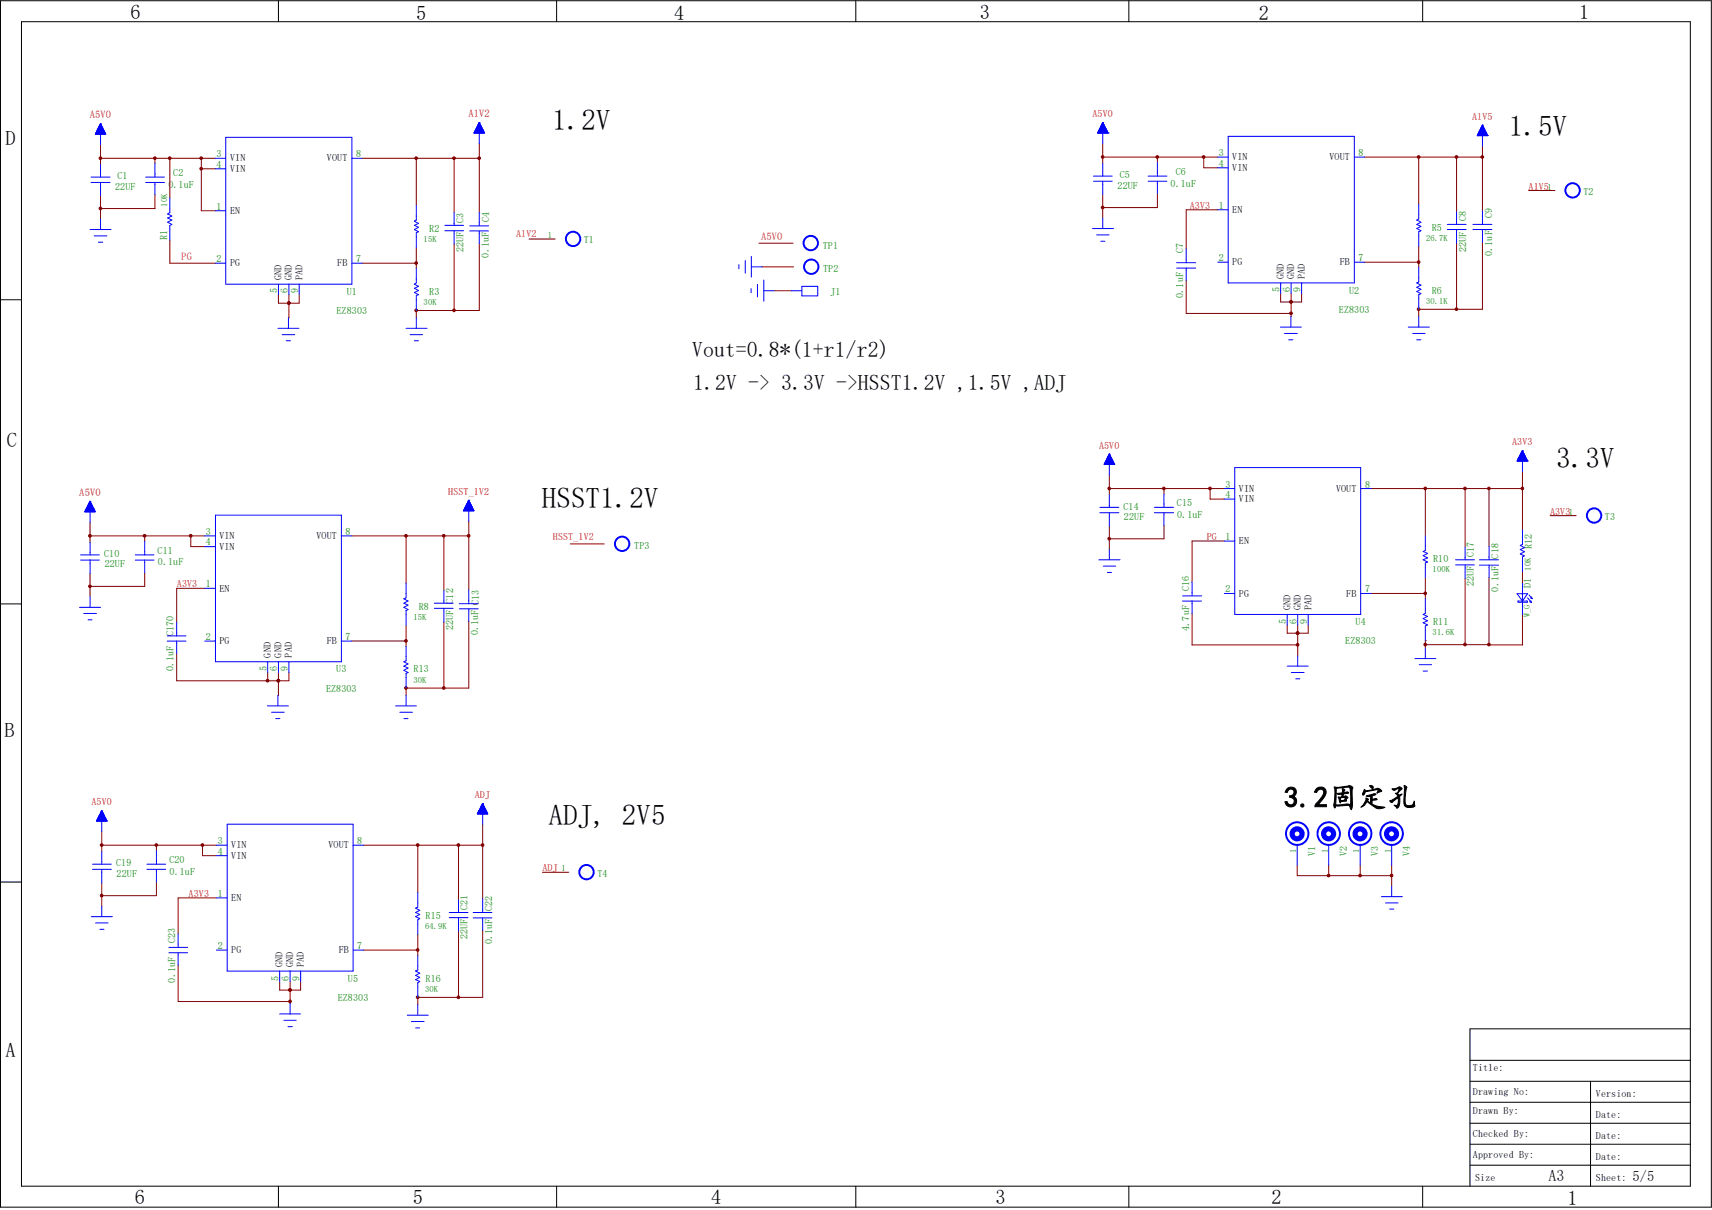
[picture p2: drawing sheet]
<svg xmlns="http://www.w3.org/2000/svg" width="297mm" height="210mm" viewBox="0 0 297 210" stroke-linecap="round" stroke-linejoin="round" font-family="sans-serif">
<defs><g id="words">
<g font-size="5">
<text x="95.8" y="22.6">1.2V</text>
<text x="261.7" y="23.6">1.5V</text>
<text x="270" y="81.3">3.3V</text>
<text x="94" y="88.2">HSST1.2V</text>
<text x="95.2" y="143.2">ADJ, 2V5</text>
<text x="222.7" y="140.1">3.2固定孔</text>
</g>
<g font-size="3.8">
<text x="120.1" y="61.9">Vout=0.8*(1+r1/r2)</text>
<text x="120.3" y="67.7">1.2V -&gt; 3.3V -&gt;HSST1.2V ,1.5V ,ADJ</text>
</g>
<g font-size="3.5">
<text x="22.6" y="3.2">6</text>
<text x="72.2" y="3.4">5</text>
<text x="117" y="3.4">4</text>
<text x="170" y="3.2">3</text>
<text x="218.4" y="3.4">2</text>
<text x="273.9" y="3.2">1</text>
<text x="1" y="25.2">D</text>
<text x="1.2" y="77.5">C</text>
<text x=".8" y="127.9">B</text>
<text x="1" y="183.5">A</text>
<text x="23.4" y="209">6</text>
<text x="71.6" y="209">5</text>
<text x="123.4" y="209">4</text>
<text x="172.7" y="209">3</text>
<text x="220.6" y="209">2</text>
<text x="271.9" y="209.2">1</text>
</g>
<text font-size="2.8" x="268.6" y="205">A3</text>
<text font-size="2.5" x="283.2" y="205">5/5</text>
<g font-size="1.8" fill="#f00">
<text x="15.6" y="20.5">A5V0</text>
<text x="81.3" y="20.4">A1V2</text>
<text x="132" y="41.6">A5V0</text>
<text x="31.5" y="45.1">PG</text>
<text x="13.8" y="86.1">A5V0</text>
</g>
<g font-size="1.7" fill="#f00">
<text x="189.5" y="20.4">A5V0</text>
<text x="255.4" y="20.8">A1V5</text>
<text x="265.2" y="32.9">A1V5</text>
<text x="89.5" y="41.2">A1V2</text>
<text x="206.4" y="36.2">A3V3</text>
<text x="190.7" y="77.9">A5V0</text>
<text x="262.3" y="77.3">A3V3</text>
<text x="77.8" y="85.9">HSST_1V2</text>
<text x="268.9" y="89.3">A3V3</text>
<text x="95.9" y="93.7">HSST_1V2</text>
<text x="209.3" y="93.7">PG</text>
<text x="30.7" y="101.9">A3V3</text>
<text x="15.9" y="139.8">A5V0</text>
<text x="82.4" y="138.6">ADJ</text>
<text x="32.7" y="155.6">A3V3</text>
<text x="94.1" y="151.2">ADJ</text>
</g>
<g font-size="1.7" fill="#008000">
<text x="37.5" y="27.3">3</text>
<text x="37.5" y="29.1">4</text>
<text x="61.8" y="27.3">8</text>
<text x="211.5" y="27.1">3</text>
<text x="211.5" y="28.9">4</text>
<text x="235.7" y="27.1">8</text>
<text x="20" y="32.9">22UF</text>
<text x="20.4" y="31.1">C1</text>
<text x="29.2" y="32.6">0.1uF</text>
<text x="30.1" y="30.6">C2</text>
<text x="193.9" y="32.7">22UF</text>
<text x="194.3" y="30.9">C5</text>
<text x="203.1" y="32.4">0.1uF</text>
<text x="204" y="30.4">C6</text>
<text x="274.7" y="33.8">T2</text>
<text x="29" y="41.7" transform="rotate(-90 29 41.7)">R1</text>
<text x="37.5" y="36.4">1</text>
<text x="74.5" y="40.2">R2</text>
<text x="80.4" y="38.8" transform="rotate(-90 80.4 38.8)">C3</text>
<text x="84.9" y="38.6" transform="rotate(-90 84.9 38.6)">C4</text>
<text x="211.5" y="36.2">1</text>
<text x="248.4" y="40">R5</text>
<text x="254.4" y="38.3" transform="rotate(-90 254.4 38.3)">C8</text>
<text x="258.9" y="37.8" transform="rotate(-90 258.9 37.8)">C9</text>
<text x="37.5" y="45.5">2</text>
<text x="61.8" y="45.5">7</text>
<text x="80.4" y="43.8" transform="rotate(-90 80.4 43.8)">22UF</text>
<text x="84.8" y="44.7" transform="rotate(-90 84.8 44.7)">0.1uF</text>
<text x="101.3" y="42.2">T1</text>
<text x="142.7" y="43.1">TP1</text>
<text x="142.8" y="47.2">TP2</text>
<text x="205.3" y="43.9" transform="rotate(-90 205.3 43.9)">C7</text>
<text x="211.5" y="45.3">2</text>
<text x="235.7" y="45.3">7</text>
<text x="254.4" y="43.8" transform="rotate(-90 254.4 43.8)">22UF</text>
<text x="258.9" y="44.4" transform="rotate(-90 258.9 44.4)">0.1uF</text>
<text x="48.1" y="50.9" transform="rotate(-90 48.1 50.9)">5</text>
<text x="49.9" y="50.9" transform="rotate(-90 49.9 50.9)">6</text>
<text x="51.7" y="50.9" transform="rotate(-90 51.7 50.9)">9</text>
<text x="60.2" y="51.1">U1</text>
<text x="74.5" y="51.1">R3</text>
<text x="144.1" y="51.3">J1</text>
<text x="205.3" y="51.7" transform="rotate(-90 205.3 51.7)">0.1uF</text>
<text x="222" y="50.8" transform="rotate(-90 222 50.8)">5</text>
<text x="223.8" y="50.8" transform="rotate(-90 223.8 50.8)">6</text>
<text x="225.6" y="50.8" transform="rotate(-90 225.6 50.8)">9</text>
<text x="234.1" y="51">U2</text>
<text x="248.4" y="51">R6</text>
<text x="58.4" y="54.4">EZ8303</text>
<text x="232.3" y="54.3">EZ8303</text>
<text x="194.9" y="88.4">C14</text>
<text x="204.2" y="87.9">C15</text>
<text x="204.2" y="89.9">0.1uF</text>
<text x="212.6" y="84.6">3</text>
<text x="212.6" y="86.4">4</text>
<text x="236.8" y="84.6">8</text>
<text x="35.7" y="92.8">3</text>
<text x="35.7" y="94.7">4</text>
<text x="59.9" y="92.8">8</text>
<text x="110" y="95.3">TP3</text>
<text x="195" y="90.3">22UF</text>
<text x="212.6" y="93.7">1</text>
<text x="265.7" y="95.3" transform="rotate(-90 265.7 95.3)">R12</text>
<text x="278.4" y="90.2">T3</text>
<text x="18.1" y="96.6">C10</text>
<text x="18.2" y="98.5">22UF</text>
<text x="27.3" y="96.1">C11</text>
<text x="27.4" y="98.1">0.1uF</text>
<text x="35.7" y="101.9">1</text>
<text x="248.6" y="97.5">R10</text>
<text x="255.7" y="101.8" transform="rotate(-90 255.7 101.8)">22UF</text>
<text x="255.7" y="96.7" transform="rotate(-90 255.7 96.7)">C17</text>
<text x="260" y="96.9" transform="rotate(-90 260 96.9)">C18</text>
<text x="72.6" y="105.8">R8</text>
<text x="206.3" y="102.6" transform="rotate(-90 206.3 102.6)">C16</text>
<text x="212.6" y="102.8">2</text>
<text x="236.8" y="102.8">7</text>
<text x="260" y="102.7" transform="rotate(-90 260 102.7)">0.1uF</text>
<text x="265.6" y="102.1" transform="rotate(-90 265.6 102.1)">D1</text>
<text x="30.1" y="110.4" transform="rotate(-90 30.1 110.4)">C170</text>
<text x="35.7" y="111">2</text>
<text x="59.9" y="111">7</text>
<text x="78.6" y="109.3" transform="rotate(-90 78.6 109.3)">22UF C12</text>
<text x="83" y="110.2" transform="rotate(-90 83 110.2)">0.1uF C13</text>
<text x="206.3" y="109.5" transform="rotate(-90 206.3 109.5)">4.7uF</text>
<text x="223.1" y="108.2" transform="rotate(-90 223.1 108.2)">5</text>
<text x="225" y="108.2" transform="rotate(-90 225 108.2)">6</text>
<text x="226.8" y="108.2" transform="rotate(-90 226.8 108.2)">9</text>
<text x="233.4" y="111.8">EZ8303</text>
<text x="235.2" y="108.5">U4</text>
<text x="248.6" y="108.5">R11</text>
<text x="30.1" y="116.5" transform="rotate(-90 30.1 116.5)">0.1uF</text>
<text x="46.3" y="116.5" transform="rotate(-90 46.3 116.5)">5</text>
<text x="48.1" y="116.5" transform="rotate(-90 48.1 116.5)">6</text>
<text x="49.9" y="116.5" transform="rotate(-90 49.9 116.5)">9</text>
<text x="58.3" y="116.7">U3</text>
<text x="71.8" y="116.7">R13</text>
<text x="56.6" y="120">EZ8303</text>
<text x="29.4" y="149.8">C20</text>
<text x="37.8" y="146.5">3</text>
<text x="37.8" y="148.3">4</text>
<text x="62" y="146.5">8</text>
<text x="228.2" y="148.5" transform="rotate(-90 228.2 148.5)">V1</text>
<text x="233.6" y="148.5" transform="rotate(-90 233.6 148.5)">V2</text>
<text x="239.1" y="148.5" transform="rotate(-90 239.1 148.5)">V3</text>
<text x="244.6" y="148.5" transform="rotate(-90 244.6 148.5)">V4</text>
<text x="20.2" y="150.4">C19</text>
<text x="20.2" y="152.1">22UF</text>
<text x="29.4" y="151.8">0.1uF</text>
<text x="37.8" y="155.6">1</text>
<text x="103.6" y="152.1">T4</text>
<text x="73.8" y="159.4">R15</text>
<text x="81.1" y="157.9" transform="rotate(-90 81.1 157.9)">C21</text>
<text x="85.4" y="158.2" transform="rotate(-90 85.4 158.2)">C22</text>
<text x="30.4" y="163.6" transform="rotate(-90 30.4 163.6)">C23</text>
<text x="37.8" y="164.7">2</text>
<text x="62" y="164.7">7</text>
<text x="81.1" y="163" transform="rotate(-90 81.1 163)">22UF</text>
<text x="85.4" y="163.9" transform="rotate(-90 85.4 163.9)">0.1uF</text>
<text x="30.4" y="170.5" transform="rotate(-90 30.4 170.5)">0.1uF</text>
<text x="48.3" y="170.2" transform="rotate(-90 48.3 170.2)">5</text>
<text x="50.1" y="170.2" transform="rotate(-90 50.1 170.2)">6</text>
<text x="52" y="170.2" transform="rotate(-90 52 170.2)">9</text>
<text x="58.6" y="173.7">EZ8303</text>
<text x="60.4" y="170.3">U5</text>
<text x="73.8" y="170.3">R16</text>
</g>
<g font-size="1.7">
<text x="39.9" y="28">VIN</text>
<text x="39.9" y="29.8">VIN</text>
<text x="56.7" y="28">VOUT</text>
<text x="213.8" y="27.8">VIN</text>
<text x="213.8" y="29.6">VIN</text>
<text x="230.6" y="27.8">VOUT</text>
<text x="39.9" y="37.1">EN</text>
<text x="213.8" y="36.9">EN</text>
<text x="39.9" y="46.2">PG</text>
<text x="58.5" y="46.2">FB</text>
<text x="213.8" y="46">PG</text>
<text x="232.4" y="46">FB</text>
<text x="48.8" y="48.6" transform="rotate(-90 48.8 48.6)">GND</text>
<text x="50.6" y="48.6" transform="rotate(-90 50.6 48.6)">GND</text>
<text x="52.5" y="48.6" transform="rotate(-90 52.5 48.6)">PAD</text>
<text x="222.7" y="48.4" transform="rotate(-90 222.7 48.4)">GND</text>
<text x="224.5" y="48.4" transform="rotate(-90 224.5 48.4)">GND</text>
<text x="226.4" y="48.4" transform="rotate(-90 226.4 48.4)">PAD</text>
<text x="214.9" y="85.3">VIN</text>
<text x="214.9" y="87.1">VIN</text>
<text x="231.8" y="85.3">VOUT</text>
<text x="38.1" y="93.6">VIN</text>
<text x="38.1" y="95.4">VIN</text>
<text x="54.9" y="93.6">VOUT</text>
<text x="214.9" y="94.4">EN</text>
<text x="38.1" y="102.7">EN</text>
<text x="214.9" y="103.5">PG</text>
<text x="223.9" y="105.9" transform="rotate(-90 223.9 105.9)">GND</text>
<text x="225.7" y="105.9" transform="rotate(-90 225.7 105.9)">GND</text>
<text x="227.5" y="105.9" transform="rotate(-90 227.5 105.9)">PAD</text>
<text x="233.6" y="103.5">FB</text>
<text x="38.1" y="111.8">PG</text>
<text x="56.7" y="111.8">FB</text>
<text x="47" y="114.1" transform="rotate(-90 47 114.1)">GND</text>
<text x="48.8" y="114.1" transform="rotate(-90 48.8 114.1)">GND</text>
<text x="50.6" y="114.1" transform="rotate(-90 50.6 114.1)">PAD</text>
<text x="40.1" y="147.2">VIN</text>
<text x="40.1" y="149.1">VIN</text>
<text x="57" y="147.2">VOUT</text>
<text x="40.1" y="156.3">EN</text>
<text x="40.1" y="165.4">PG</text>
<text x="49" y="167.8" transform="rotate(-90 49 167.8)">GND</text>
<text x="50.8" y="167.8" transform="rotate(-90 50.8 167.8)">GND</text>
<text x="52.7" y="167.8" transform="rotate(-90 52.7 167.8)">PAD</text>
<text x="58.8" y="165.4">FB</text>
<text x="255.5" y="185.8">Title:</text>
<text x="255.5" y="190">Drawing No:</text>
<text x="276.9" y="190.4">Version:</text>
<text x="255.5" y="193.3">Drawn By:</text>
<text x="255.5" y="197.3">Checked By:</text>
<text x="276.9" y="194.1">Date:</text>
<text x="276.9" y="197.7">Date:</text>
<text x="255.5" y="201">Approved By:</text>
<text x="276.9" y="201.3">Date:</text>
<text x="255.9" y="205">Size</text>
<text x="276.9" y="205">Sheet:</text>
</g>
<g font-size="1.5" fill="#008000">
<text x="29" y="35.9" transform="rotate(-90 29 35.9)">10K</text>
<text x="268.5" y="32.9">1</text>
<text x="95" y="41.3">1</text>
<text x="247.4" y="41.8">26.7K</text>
<text x="73.5" y="42">15K</text>
<text x="73.5" y="53">30K</text>
<text x="247.4" y="52.8">30.1K</text>
<text x="272.2" y="89.3">1</text>
<text x="248.5" y="99.4">100K</text>
<text x="265.6" y="99.1" transform="rotate(-90 265.6 99.1)">10K</text>
<text x="71.7" y="107.6">15K</text>
<text x="265.4" y="107.1" transform="rotate(-90 265.4 107.1)">W_G</text>
<text x="248.5" y="110.3">31.6K</text>
<text x="71.7" y="118.5">30K</text>
<text x="224.9" y="148" transform="rotate(-90 224.9 148)">1</text>
<text x="230.3" y="148" transform="rotate(-90 230.3 148)">1</text>
<text x="235.8" y="148" transform="rotate(-90 235.8 148)">1</text>
<text x="241.3" y="148" transform="rotate(-90 241.3 148)">1</text>
<text x="97.4" y="151.2">1</text>
<text x="73.7" y="161.3">64.9K</text>
<text x="73.7" y="172.2">30K</text>
</g>
</g></defs>
<g fill="none" stroke="#800000" stroke-width=".17">
<path d="M17.4 27.5h20M17.4 25.1v3.4M17.4 34v4M26.9 27.5v.9M26.9 33.8v2.4h-9.5M29.5 27.5v6.9M34.9 29.3h2.5M34.9 27.5v9.1h2.5M62.8 27.5h20.3M72.2 27.5v8.1M78.8 27.5v9.4M83.1 27.5h.1"/>
<path d="M83.1 24.9v11.9M191.3 27.3h19.9M191.3 24.9v3.5M191.3 33.8v4M200.8 27.3v.9M200.8 33.7v2.3h-9.5M208.8 27.3v1.8h2.4M211.2 36.4h-5.4v6.8M236.7 27.3h20.5M246.1 27.3v8.2M252.7 27.3v9.4M257.2 27.3h.1"/>
<path d="M257.2 25.4v11.2M265.2 33.1h4.5M29.5 41.7v4h7.9M48.3 51.1v1.5h3.6v-1.5M50.1 52.6h.1M50.1 51.1l-.1 4.1M62.8 45.7h9.4M72.2 53.9h.1M72.2 43v3.6M72.2 53.9v1.3M78.8 42.4v11.5M83.1 42.3v11.6h-10.9"/>
<path d="M91.8 41.5h4.5M131.7 42.2h5.9M132.2 46.3h5.5M134.3 50.5h3M205.8 48.7v5.7h18.2M222.2 51v1.4h3.6v-1.4M223.9 54.9h.1M224 52.4h.1M224 51v3.9M236.7 45.5h9.4M246.1 53.7h.1M246.1 42.8v3.6"/>
<path d="M246.1 53.7v1.2M252.7 42.2v11.5M257.2 42v11.7h-11.1M15.6 93h19.9M15.6 90.7v3.4M15.6 99.6v4M25.1 93v.9M25.1 99.4v2.4h-9.5M33.1 93v1.9h2.4M61 93h20.3M70.4 93v8.2M77 93v9.5"/>
<path d="M81.3 90.5v11.9M98.9 94.4h5.9M192.4 84.8h20M192.4 82.4v3.5M192.4 91.4v4M201.9 84.8v.9M201.9 91.2v2.3h-9.5M209.9 84.8v1.8h2.5M212.4 93.9h-5.6v7.1M237.9 84.8h26.2M247.3 84.8v8.2M254.2 84.8h.1"/>
<path d="M254.2 84.8v10.2M258.3 84.8h.1M258.3 84.8v10M264.1 81.8v10.1M264.1 99.2v2M268.9 89.5h4.5M30.6 113.5v4.7h19.5v-1.5M35.5 102.1h-4.9v5.9M46.4 116.7v1.5M48.3 118.2h.1M48.3 116.7l-.1 4M61 111.3h9.4"/>
<path d="M70.4 119.4h.1M70.4 108.5v3.6M70.4 119.4v1.3M77 107.9v11.5M81.3 107.8v11.6h-10.9M206.8 106.5v5.4h18.3M223.3 108.5v1.4h3.6v-1.4M225.1 109.9h.1M225.1 108.5v5.3M237.9 103h9.4M247.3 111.2h.1M247.3 111.9h.1"/>
<path d="M247.3 100.2v3.7M247.3 111.2v1.3M247.3 111.9h11M254.2 111.9h.1M254.2 100.4v11.5M258.3 100.2v11.7h5.8v-5.2M17.7 146.7h19.8M17.7 144.3v3.5M17.7 153.2v4.1M27.1 146.7v.9M27.1 153.1v2.3h-9.4M35.1 146.7v1.8h2.4"/>
<path d="M37.5 155.8h-6.6v6.3M63.1 146.7h20.6M72.5 146.7v8.2M79.5 146.7v9.5M83.7 143.1v12.9M94.1 151.4h4.6M225 150.2v1.8h16.4M230.5 150.2v1.8M236 150.2v1.8M241.4 150.2v3.6M30.9 167.5v6.3h19.4M48.5 170.3v1.5h3.7v-1.5"/>
<path d="M50.3 171.8h.1M50.3 170.3v3.9M63.1 164.9h9.4M72.5 173.1h.1M72.5 162.2v3.6M72.5 173.1v1.3M79.5 161.6v11.5M83.7 161.5v11.6h-11.2"/>
</g>
<circle cx="235.9" cy="152" r=".23" fill="#800000"/>
<circle cx="235.9" cy="152" r=".23" fill="none" stroke="#800000" stroke-width=".17"/>
<circle cx="230.5" cy="152" r=".23" fill="#800000"/>
<circle cx="230.5" cy="152" r=".23" fill="none" stroke="#800000" stroke-width=".17"/>
<circle cx="241.4" cy="152" r=".23" fill="#800000"/>
<circle cx="241.4" cy="152" r=".23" fill="none" stroke="#800000" stroke-width=".17"/>
<circle cx="34.9" cy="27.5" r=".23" fill="#800000"/>
<circle cx="34.9" cy="27.5" r=".23" fill="none" stroke="#800000" stroke-width=".17"/>
<circle cx="17.4" cy="27.5" r=".23" fill="#800000"/>
<circle cx="17.4" cy="27.5" r=".23" fill="none" stroke="#800000" stroke-width=".17"/>
<circle cx="26.9" cy="27.5" r=".23" fill="#800000"/>
<circle cx="26.9" cy="27.5" r=".23" fill="none" stroke="#800000" stroke-width=".17"/>
<circle cx="17.4" cy="36.2" r=".23" fill="#800000"/>
<circle cx="17.4" cy="36.2" r=".23" fill="none" stroke="#800000" stroke-width=".17"/>
<circle cx="50.1" cy="52.6" r=".23" fill="#800000"/>
<circle cx="50.1" cy="52.6" r=".23" fill="none" stroke="#800000" stroke-width=".17"/>
<circle cx="29.4" cy="27.5" r=".23" fill="#800000"/>
<circle cx="29.4" cy="27.5" r=".23" fill="none" stroke="#800000" stroke-width=".17"/>
<circle cx="72.2" cy="45.7" r=".23" fill="#800000"/>
<circle cx="72.2" cy="45.7" r=".23" fill="none" stroke="#800000" stroke-width=".17"/>
<circle cx="72.2" cy="27.5" r=".23" fill="#800000"/>
<circle cx="72.2" cy="27.5" r=".23" fill="none" stroke="#800000" stroke-width=".17"/>
<circle cx="72.2" cy="53.9" r=".23" fill="#800000"/>
<circle cx="72.2" cy="53.9" r=".23" fill="none" stroke="#800000" stroke-width=".17"/>
<circle cx="78.8" cy="27.5" r=".23" fill="#800000"/>
<circle cx="78.8" cy="27.5" r=".23" fill="none" stroke="#800000" stroke-width=".17"/>
<circle cx="50.1" cy="52.6" r=".23" fill="#800000"/>
<circle cx="50.1" cy="52.6" r=".23" fill="none" stroke="#800000" stroke-width=".17"/>
<circle cx="208.8" cy="27.2" r=".23" fill="#800000"/>
<circle cx="208.8" cy="27.2" r=".23" fill="none" stroke="#800000" stroke-width=".17"/>
<circle cx="191.3" cy="27.2" r=".23" fill="#800000"/>
<circle cx="191.3" cy="27.2" r=".23" fill="none" stroke="#800000" stroke-width=".17"/>
<circle cx="200.8" cy="27.2" r=".23" fill="#800000"/>
<circle cx="200.8" cy="27.2" r=".23" fill="none" stroke="#800000" stroke-width=".17"/>
<circle cx="191.3" cy="36" r=".23" fill="#800000"/>
<circle cx="191.3" cy="36" r=".23" fill="none" stroke="#800000" stroke-width=".17"/>
<circle cx="224" cy="52.4" r=".23" fill="#800000"/>
<circle cx="224" cy="52.4" r=".23" fill="none" stroke="#800000" stroke-width=".17"/>
<circle cx="246.1" cy="45.5" r=".23" fill="#800000"/>
<circle cx="246.1" cy="45.5" r=".23" fill="none" stroke="#800000" stroke-width=".17"/>
<circle cx="246.1" cy="27.2" r=".23" fill="#800000"/>
<circle cx="246.1" cy="27.2" r=".23" fill="none" stroke="#800000" stroke-width=".17"/>
<circle cx="246.1" cy="53.7" r=".23" fill="#800000"/>
<circle cx="246.1" cy="53.7" r=".23" fill="none" stroke="#800000" stroke-width=".17"/>
<circle cx="252.7" cy="27.2" r=".23" fill="#800000"/>
<circle cx="252.7" cy="27.2" r=".23" fill="none" stroke="#800000" stroke-width=".17"/>
<circle cx="224" cy="54.4" r=".23" fill="#800000"/>
<circle cx="224" cy="54.4" r=".23" fill="none" stroke="#800000" stroke-width=".17"/>
<circle cx="224" cy="52.4" r=".23" fill="#800000"/>
<circle cx="224" cy="52.4" r=".23" fill="none" stroke="#800000" stroke-width=".17"/>
<circle cx="209.9" cy="84.8" r=".23" fill="#800000"/>
<circle cx="209.9" cy="84.8" r=".23" fill="none" stroke="#800000" stroke-width=".17"/>
<circle cx="192.4" cy="84.8" r=".23" fill="#800000"/>
<circle cx="192.4" cy="84.8" r=".23" fill="none" stroke="#800000" stroke-width=".17"/>
<circle cx="201.9" cy="84.8" r=".23" fill="#800000"/>
<circle cx="201.9" cy="84.8" r=".23" fill="none" stroke="#800000" stroke-width=".17"/>
<circle cx="192.4" cy="93.5" r=".23" fill="#800000"/>
<circle cx="192.4" cy="93.5" r=".23" fill="none" stroke="#800000" stroke-width=".17"/>
<circle cx="225.1" cy="109.9" r=".23" fill="#800000"/>
<circle cx="225.1" cy="109.9" r=".23" fill="none" stroke="#800000" stroke-width=".17"/>
<circle cx="247.2" cy="103" r=".23" fill="#800000"/>
<circle cx="247.2" cy="103" r=".23" fill="none" stroke="#800000" stroke-width=".17"/>
<circle cx="247.2" cy="84.8" r=".23" fill="#800000"/>
<circle cx="247.2" cy="84.8" r=".23" fill="none" stroke="#800000" stroke-width=".17"/>
<circle cx="225.1" cy="111.9" r=".23" fill="#800000"/>
<circle cx="225.1" cy="111.9" r=".23" fill="none" stroke="#800000" stroke-width=".17"/>
<circle cx="225.1" cy="109.9" r=".23" fill="#800000"/>
<circle cx="225.1" cy="109.9" r=".23" fill="none" stroke="#800000" stroke-width=".17"/>
<circle cx="34.9" cy="29.3" r=".23" fill="#800000"/>
<circle cx="34.9" cy="29.3" r=".23" fill="none" stroke="#800000" stroke-width=".17"/>
<circle cx="78.8" cy="53.9" r=".23" fill="#800000"/>
<circle cx="78.8" cy="53.9" r=".23" fill="none" stroke="#800000" stroke-width=".17"/>
<circle cx="83.1" cy="27.5" r=".23" fill="#800000"/>
<circle cx="83.1" cy="27.5" r=".23" fill="none" stroke="#800000" stroke-width=".17"/>
<circle cx="252.7" cy="53.7" r=".23" fill="#800000"/>
<circle cx="252.7" cy="53.7" r=".23" fill="none" stroke="#800000" stroke-width=".17"/>
<circle cx="257.2" cy="27.2" r=".23" fill="#800000"/>
<circle cx="257.2" cy="27.2" r=".23" fill="none" stroke="#800000" stroke-width=".17"/>
<circle cx="33.1" cy="93" r=".23" fill="#800000"/>
<circle cx="33.1" cy="93" r=".23" fill="none" stroke="#800000" stroke-width=".17"/>
<circle cx="15.6" cy="93" r=".23" fill="#800000"/>
<circle cx="15.6" cy="93" r=".23" fill="none" stroke="#800000" stroke-width=".17"/>
<circle cx="25.1" cy="93" r=".23" fill="#800000"/>
<circle cx="25.1" cy="93" r=".23" fill="none" stroke="#800000" stroke-width=".17"/>
<circle cx="15.6" cy="101.7" r=".23" fill="#800000"/>
<circle cx="15.6" cy="101.7" r=".23" fill="none" stroke="#800000" stroke-width=".17"/>
<circle cx="48.3" cy="118.1" r=".23" fill="#800000"/>
<circle cx="48.3" cy="118.1" r=".23" fill="none" stroke="#800000" stroke-width=".17"/>
<circle cx="70.4" cy="111.2" r=".23" fill="#800000"/>
<circle cx="70.4" cy="111.2" r=".23" fill="none" stroke="#800000" stroke-width=".17"/>
<circle cx="70.4" cy="93" r=".23" fill="#800000"/>
<circle cx="70.4" cy="93" r=".23" fill="none" stroke="#800000" stroke-width=".17"/>
<circle cx="70.4" cy="119.4" r=".23" fill="#800000"/>
<circle cx="70.4" cy="119.4" r=".23" fill="none" stroke="#800000" stroke-width=".17"/>
<circle cx="77" cy="93" r=".23" fill="#800000"/>
<circle cx="77" cy="93" r=".23" fill="none" stroke="#800000" stroke-width=".17"/>
<circle cx="48.3" cy="118.1" r=".23" fill="#800000"/>
<circle cx="48.3" cy="118.1" r=".23" fill="none" stroke="#800000" stroke-width=".17"/>
<circle cx="77" cy="119.4" r=".23" fill="#800000"/>
<circle cx="77" cy="119.4" r=".23" fill="none" stroke="#800000" stroke-width=".17"/>
<circle cx="81.3" cy="93" r=".23" fill="#800000"/>
<circle cx="81.3" cy="93" r=".23" fill="none" stroke="#800000" stroke-width=".17"/>
<circle cx="35.1" cy="146.7" r=".23" fill="#800000"/>
<circle cx="35.1" cy="146.7" r=".23" fill="none" stroke="#800000" stroke-width=".17"/>
<circle cx="17.6" cy="146.7" r=".23" fill="#800000"/>
<circle cx="17.6" cy="146.7" r=".23" fill="none" stroke="#800000" stroke-width=".17"/>
<circle cx="27.1" cy="146.7" r=".23" fill="#800000"/>
<circle cx="27.1" cy="146.7" r=".23" fill="none" stroke="#800000" stroke-width=".17"/>
<circle cx="17.6" cy="155.4" r=".23" fill="#800000"/>
<circle cx="17.6" cy="155.4" r=".23" fill="none" stroke="#800000" stroke-width=".17"/>
<circle cx="50.3" cy="171.8" r=".23" fill="#800000"/>
<circle cx="50.3" cy="171.8" r=".23" fill="none" stroke="#800000" stroke-width=".17"/>
<circle cx="72.5" cy="164.9" r=".23" fill="#800000"/>
<circle cx="72.5" cy="164.9" r=".23" fill="none" stroke="#800000" stroke-width=".17"/>
<circle cx="72.5" cy="146.7" r=".23" fill="#800000"/>
<circle cx="72.5" cy="146.7" r=".23" fill="none" stroke="#800000" stroke-width=".17"/>
<circle cx="72.5" cy="173.1" r=".23" fill="#800000"/>
<circle cx="72.5" cy="173.1" r=".23" fill="none" stroke="#800000" stroke-width=".17"/>
<circle cx="50.3" cy="173.8" r=".23" fill="#800000"/>
<circle cx="50.3" cy="173.8" r=".23" fill="none" stroke="#800000" stroke-width=".17"/>
<circle cx="50.3" cy="171.8" r=".23" fill="#800000"/>
<circle cx="50.3" cy="171.8" r=".23" fill="none" stroke="#800000" stroke-width=".17"/>
<circle cx="79.5" cy="146.7" r=".23" fill="#800000"/>
<circle cx="79.5" cy="146.7" r=".23" fill="none" stroke="#800000" stroke-width=".17"/>
<circle cx="79.5" cy="173.1" r=".23" fill="#800000"/>
<circle cx="79.5" cy="173.1" r=".23" fill="none" stroke="#800000" stroke-width=".17"/>
<circle cx="83.7" cy="146.7" r=".23" fill="#800000"/>
<circle cx="83.7" cy="146.7" r=".23" fill="none" stroke="#800000" stroke-width=".17"/>
<circle cx="46.4" cy="118.1" r=".23" fill="#800000"/>
<circle cx="46.4" cy="118.1" r=".23" fill="none" stroke="#800000" stroke-width=".17"/>
<circle cx="258.3" cy="84.8" r=".23" fill="#800000"/>
<circle cx="258.3" cy="84.8" r=".23" fill="none" stroke="#800000" stroke-width=".17"/>
<circle cx="254.1" cy="84.8" r=".23" fill="#800000"/>
<circle cx="254.1" cy="84.8" r=".23" fill="none" stroke="#800000" stroke-width=".17"/>
<circle cx="254.1" cy="111.9" r=".23" fill="#800000"/>
<circle cx="254.1" cy="111.9" r=".23" fill="none" stroke="#800000" stroke-width=".17"/>
<circle cx="247.2" cy="111.9" r=".23" fill="#800000"/>
<circle cx="247.2" cy="111.9" r=".23" fill="none" stroke="#800000" stroke-width=".17"/>
<circle cx="258.3" cy="111.9" r=".23" fill="#800000"/>
<circle cx="258.3" cy="111.9" r=".23" fill="none" stroke="#800000" stroke-width=".17"/>
<circle cx="264.1" cy="84.8" r=".23" fill="#800000"/>
<circle cx="264.1" cy="84.8" r=".23" fill="none" stroke="#800000" stroke-width=".17"/>
<g fill="none" stroke="#00f" stroke-width=".34">
<circle cx="272.8" cy="33" r="1.25"/>
<circle cx="99.4" cy="41.5" r="1.25"/>
<circle cx="140.7" cy="42.2" r="1.25"/>
<circle cx="140.7" cy="46.3" r="1.25"/>
<circle cx="107.9" cy="94.4" r="1.25"/>
<circle cx="276.5" cy="89.5" r="1.25"/>
<circle cx="101.7" cy="151.4" r="1.25"/>
<circle cx="225" cy="144.7" r="1.96"/>
<circle cx="230.5" cy="144.7" r="1.96"/>
<circle cx="236" cy="144.7" r="1.96"/>
<circle cx="241.4" cy="144.7" r="1.96"/>
</g>
<g fill="none" stroke="#00f" stroke-width=".89">
<circle cx="225" cy="144.7" r=".87"/>
<circle cx="230.5" cy="144.7" r=".87"/>
<circle cx="235.9" cy="144.7" r=".87"/>
<circle cx="241.4" cy="144.7" r=".87"/>
</g>
<g fill="none" stroke="#00f" stroke-width=".17">
<path d="M15.6 39.8h3.7M15.8 31.7h3.3M15.8 30.7h3.3M16.6 23.3h1.7M16.6 23.2h1.7M16.6 23.2v.1M16.6 23.1h1.6v.2M16.6 23v.3M16.7 23h1.5M16.7 22.9h1.5M16.8 22.8h1.3M16.8 22.7h1.3"/>
<path d="M16.8 22.6h1.2v.7M16.8 22.6v.7M16.9 22.6h1.1M16.9 22.5h1M16.9 22.4v.9M17 22.4h.9M17 22.3v1M17.1 22.3h.7M17.1 22.2h.7M17.1 22.1v1.2M17.1 22.1h.6M17.1 22.1h.6v1.2"/>
<path d="M17.1 22v1.3M17.2 22h.5M17.2 21.9h.5M17.2 21.9h.4M17.2 21.8v1.5M17.3 21.8h.3M17.3 21.7h.3M17.3 21.7v1.6M17.4 21.6h.1M17.4 21.5v1.8M17.4 21.5h.1M17.4 21.5v3.6"/>
<path d="M17.4 28.5v2.2M17.4 31.7v2.3M17.4 38v1.8M17.4 21.5l-.8 1.8M17.4 21.5l.9 1.8M17.5 21.6v1.7M17.6 21.8v1.5M17.7 21.9v1.4M17.8 22.2v1.1M17.9 22.3v1M17.9 22.5v.8M18.1 22.8v.5"/>
<path d="M18.1 22.9h-1.4v.4M18.2 22.9v.4M18.3 23.2v.1M25.3 31.7h3.2M25.3 30.7h3.2M26.9 28.4v2.3M26.9 31.7v2.1M29.5 34.4v2.5l-.4 .2 .7 .4-.7 .3 .7 .4-.7 .4 .7 .3-.3 .2v2.6M37.4 27.5h1.8M37.4 29.3h1.8M37.4 36.6h1.8M39.2 23.8h21.8v25.5h-21.8z"/>
<path d="M61 27.5h1.8M72.2 35.6v2.6l-.3 .2 .7 .4-.7 .3 .7 .4-.7 .3 .7 .4-.4 .2v2.6M77.2 39.1h3.2M78.8 36.9v2.2M81.5 39.2h3.3M82.3 23l1.7 .1M82.3 22.9h1.7M82.3 22.9h1.6v.2M82.3 22.8v.3M82.4 22.8h1.5M82.4 22.7h1.5v.4M82.4 22.7v.4"/>
<path d="M82.5 22.6h1.3M82.5 23.1v-.5h1.3v.5M82.5 22.4h1.2v.7M82.5 22.5h1.2M82.5 22.4v.7M82.6 22.4h1.1M82.6 22.3h1.1v.8M82.6 22.3v.8M82.7 22.2h.9M82.7 22.1h.9v1M82.8 22h.7v1.1M82.8 21.9h.6v1.2"/>
<path d="M82.8 21.8v1.3M82.9 21.8h.5M82.9 21.7h.5v1.4M82.9 21.6v1.5M83 21.6h.3M83 21.5h.3v1.6M83 21.5v1.6M83.1 21.5h.1M83.1 21.4h.1v1.7M83.1 21.3v1.8M83.1 21.3h.1M83.1 21.3v3.6"/>
<path d="M83.1 36.8v2.4M83.1 21.3l1 1.8h-1.9zM83.5 21.9h-.7v1.2M83.6 22.1h-.9v1M189.5 39.7h3.7M189.7 31.5h3.3M189.7 30.6h3.3M190.4 23.1h.1M190.4 23.1h1.8M190.5 23h1.7M190.5 22.9h1.7v.2M190.5 22.9v.2"/>
<path d="M190.5 22.9h1.7M190.5 22.8h1.6v.3M190.5 22.8v.3M190.6 22.7h1.5M190.6 23.1v-.5h1.4v.5M190.7 22.6h1.3M190.7 22.5h1.2v.6M190.7 22.5v.6M190.8 22.4h1.1M190.8 22.4h1.1v.7M190.9 22.2h.9v.9M190.9 22.1h.9"/>
<path d="M190.9 22.2v.9M190.9 22.1h.8v1M190.9 22v1.1M191 22h.7M191 21.9h.6v1.2M191 21.9v1.2M191.1 21.9h.5M191.1 21.8h.5v1.3M191.1 21.7v1.4M191.1 21.7h.5M191.1 21.6h.4v1.5M191.1 21.5v1.6"/>
<path d="M191.2 21.5h.3M191.2 21.5h.2v1.6M191.2 21.4v1.7M191.3 21.4h.1M191.3 21.3h.1M191.3 21.3v3.6M191.3 28.4v2.2M191.3 31.5v2.3M191.3 37.8v1.9M191.3 21.3l-.9 1.8M191.3 21.3l.9 1.8M191.3 21.3l.1 1.8"/>
<path d="M191.9 22.3h-1.1v.8M192.2 23.1h.1M199.2 31.5h3.2M199.2 30.6h3.2M200.8 28.2v2.4M200.8 31.5v2.2M211.2 27.3h1.9M211.2 29.1h1.9M211.2 36.4h1.9M213.1 23.7h21.8v25.4h-21.8zM234.9 27.3h1.8M246.1 35.5v2.5l-.3 .2 .7 .4-.7 .3 .7 .4-.7 .4 .7 .3-.4 .2v2.6"/>
<path d="M251.1 39.8h3.2M251.1 38.9h3.2M252.7 36.7v2.2M252.7 39.8v2.4M255.5 39.8h3.3M255.5 38.9h3.3M256.3 23.5h.1M256.3 23.5h1.8M256.4 23.4h1.6v.1M256.4 23.2h1.5v.3M256.4 23.2v.3M256.5 23.2h1.4"/>
<path d="M256.5 23.5v-.4h1.4v.4M256.5 23h1.3M256.5 22.9h1.3v.6M256.5 22.9v.6M256.6 22.9h1.2M256.6 22.8h1.1v.7M256.6 22.8v.7M256.7 22.7h1M256.7 23.5v-.9h.9v.9M256.8 22.6h.8M256.8 22.5h.8v1M256.9 22.4h.6v1.1"/>
<path d="M256.9 22.2h.5v1.3M256.9 22.1v1.4M257 22.1h.4M257 22.1h.4v1.4M257 22v1.5M257 22h.3M257 21.9h.3v1.6M257 21.9v1.6M257.1 21.9h.2M257.1 21.8l.1 1.7M257.1 21.7v1.8M257.2 21.7h.1"/>
<path d="M257.2 21.7v3.7M257.2 36.6v2.3M257.2 39.8v2.2M257.2 21.7l-.9 1.8M257.2 21.7l.9 1.8M257.5 22.3h-.6v1.2M257.6 22.4h-.8v1.1M258 23.3h-1.6v.2M258.1 23.5h.1M16.3 40.9h2.2M17.1 42h.7M37.4 45.7h1.8"/>
<path d="M48.2 57h3.7M48.3 49.3v1.8M48.9 58.1h2.2M49.7 59.1h.7M50 55.2v1.8M50.1 49.3v1.8M51.9 49.3v1.8M61 45.7h1.8M70.4 57h3.7M71.2 58.1h2.1M71.9 59.1h.7M72.2 46.6v2.5l-.3 .2 .7 .4-.7 .3 .7 .4-.7 .4 .7 .3-.4 .2v2.6"/>
<path d="M72.2 55.2v1.8M77.2 40h3.2M78.8 40v2.4M81.5 40.1h3.3M83.1 40.1v2.2M128.2 45.9v.8M129.3 45.2v2.2M130.3 50.1v.7M130.3 46.3h1.9M130.3 44.5v3.6M131.4 49.4v2.1M132.5 50.5h1.8"/>
<path d="M132.5 48.6v3.7M137.3 50.5h1.8M139.1 49.7h2.8v1.7h-2.8zM190.2 40.8h2.2M191 41.9h.7M204.1 45.6h3.3M204.1 46.5h3.3M205.8 43.2v2.4M205.8 46.5v2.2M211.2 45.5h1.9M222.1 56.8h3.7M222.2 49.1v1.9"/>
<path d="M222.8 57.9h2.2M223.6 59h.7M223.9 54.9v1.9M224 49.1v1.9M225.8 49.1v1.9M234.9 45.5h1.8M244.3 56.8h3.7M245.1 57.9h2.1M245.8 59h.7M246.1 46.4v2.5l-.3 .2 .7 .4-.7 .4 .7 .3-.7 .4 .7 .4-.4 .1v2.6M246.1 54.9v1.9M191.9 79.8v.8"/>
<path d="M191.9 79.8h1.1M192 79.8h1M192 79.6v1M192 79.7h.9v.9M192.1 79.6h.8M192.1 79.4v1.2M192.1 79.5h.7M192.2 79.3v1.3M192.2 79.5h.6M192.2 79.4h.5M192.2 79.3h.5M192.2 79.2h.5v1.4"/>
<path d="M192.2 79.2v1.4M192.3 79.2h.4M192.3 79.1h.3M192.3 79v1.6M192.4 79h.2M192.4 79h.1M192.4 78.9h.1M192.4 78.9v1.7M192.4 78.8h.1M192.4 78.8v3.6M192.4 78.8l-.8 1.8M192.4 78.8l1 1.8h-1.8"/>
<path d="M192.5 78.9v1.7M192.6 79.1v1.5M192.7 79.4v1.2M192.8 79.5v1.1M193 79.8v.8M193 79.9h-1.1v.7M193 79.9v.7M263.3 79.9h1.6M263.4 79.8h1.5v.2M263.4 79.6h1.4M263.4 79.5v.5M263.4 79.5h1.4"/>
<path d="M263.5 79.5h1.2M263.5 79.4v.6M263.5 79.4h1.2v.6M263.5 79.3h1.1M263.5 79.2v.8M263.6 79.2h1M263.6 79.2h1v.8M263.6 79.1v.9M263.7 79.1h.8M263.7 79h.8M263.7 78.9v1.1M263.8 78.9h.6"/>
<path d="M263.9 78.7h.5v1.3M263.9 78.6h.4M263.9 78.5v1.5M263.9 78.5h.3M264 78.4h.2M264 78.4v1.6M264.1 78.3h.1M264.1 78.2v1.8M264.1 78.2h.1M264.1 78.2v3.6M264.1 78.2l-.9 1.8M264.1 78.2l.9 1.8"/>
<path d="M264.2 78.4v1.6M264.3 78.6v1.4M264.3 78.7h-.4v1.3M264.4 78.8h-.6v1.2M264.4 78.9v1.1M264.5 79v1M264.6 79.3v.7M264.8 79.6v.4M264.8 79.7h-1.4v.3M264.9 79.8h-1.6v.2M264.9 79.9v.1M14 97.2h3.2"/>
<path d="M14 96.3h3.2M14.7 88.7v.1M14.8 88.7h1.7M14.8 88.6h1.6M14.8 88.6v.2M14.9 88.6h1.5M14.9 88.5h1.4M14.9 88.4v.4M14.9 88.4h1.4M14.9 88.3h1.4M14.9 88.3v.5M15 88.3h1.2"/>
<path d="M15 88.2h1.2M15.1 88.1h1v.7M15.1 88v.8M15.2 88h.9M15.2 87.9h.8M15.2 87.8h.8M15.2 87.8v1M15.3 87.8h.7v1M15.3 87.7h.7M15.3 87.7v1.1M15.3 87.6h.6M15.3 87.5v1.3"/>
<path d="M15.4 87.5h.5M15.4 87.5h.4M15.4 87.4v1.4M15.5 87.4h.3M15.5 87.3h.3M15.5 87.2v1.6M15.5 87.2h.2M15.5 87.1v1.7M15.6 87.1h.1M15.6 87h.1M15.6 87v3.7M15.6 94.1v2.2"/>
<path d="M15.6 97.2v2.4M15.6 87l1 1.8h-1.9zM15.7 87.2v1.6M15.8 87.3v1.5M15.8 87.5v1.3M15.9 87.6v1.2M16 87.9v.9M16.2 88.1h-1.1l-.1 .7M16.2 88.2v.6M16.3 88.3v.5M16.3 88.5v.3M16.4 88.6v.2"/>
<path d="M16.5 88.8h.1M23.5 97.2h3.2M23.5 96.3h3.2M25.1 93.9v2.4M25.1 97.2v2.2M35.5 93h1.9M35.5 94.9h1.9M37.4 89.4h21.8v25.5h-21.8zM59.2 93h1.8M80.4 88.6h1.8M80.5 88.5h1.7M80.5 88.4h1.6v.2"/>
<path d="M80.5 88.4v.2M80.6 88.3h1.5M80.6 88.3h1.4v.3M80.6 88.3v.3M80.6 88.2h1.4M80.6 88.1h1.4v.5M80.6 88.1v.5M80.7 88.1h1.3M80.7 88h1.2v.6M80.7 88v.6M80.8 87.9h1.1M80.8 87.8h1v.8"/>
<path d="M80.8 87.8v.8M80.9 87.8h.9M80.9 87.7h.8v.9M80.9 87.5h.8v1.1M80.9 87.5v1.1M81 87.5h.7M81 87.4h.6v1.2M81 87.3v1.3M81.1 87.3h.5M81.1 87.2h.4v1.4M81.1 87.2v1.4M81.2 87.2h.3"/>
<path d="M81.2 87.1h.2v1.5M81.2 87h.2v1.6M81.2 86.9v1.7M81.3 86.9h.1M81.3 86.8h.1M81.3 86.8v3.7M81.3 86.8l-.9 1.8h1.8M81.3 86.8l.9 1.8M81.4 87h-.2v1.6M81.7 87.6h-.8v1M190.6 97.2h3.7M190.8 89h3.3"/>
<path d="M190.8 88.1h3.3M191.4 98.3h2.1M191.6 80.6h1.7M191.6 80.3v.3M191.6 80.4h1.7M191.7 80.3h1.5M191.7 80.2v.4M191.7 80.3h1.5v.3M191.8 80.2h1.4M191.8 80.1v.5M191.8 80.1h1.3M191.9 80.1h1.2"/>
<path d="M191.9 80h1.1M192.1 99.4h.7M192.4 85.9v2.2M192.4 89v2.4M192.4 95.4v1.8M193.1 80.1v.5M193.3 80.4v.2M200.3 89h3.3M200.3 88.1h3.3M201.9 85.7v2.4M201.9 89v2.2M212.4 84.8h1.8"/>
<path d="M212.4 86.6h1.8M212.4 93.9h1.8M214.2 81.2h21.9v25.4h-21.9zM236.1 84.8h1.8M247.3 93v2.5l-.4 .2 .7 .4-.7 .3 .7 .4-.7 .4 .7 .3-.3 .2v2.5M252.5 98h3.3M252.5 97.2h3.3M254.2 95v2.2M254.2 98v2.4M256.7 97.2h3.3M256.7 98.1h3.3M258.3 94.8v2.4"/>
<path d="M258.3 98.1v2.1M263.2 80h.1M263.2 80h1.8M264.1 91.9v2.6l-.4 .2 .8 .3-.8 .4 .8 .4-.8 .3 .8 .4-.4 .1v2.6M265 80h.1M13.8 105.4h3.6M14.5 106.5h2.2M15.3 107.6h.7M15.6 103.6v1.8M29 111.3h3.3M29 110.4h3.3M30.6 108v2.4"/>
<path d="M30.6 111.3v2.2M35.5 102.1h1.9M35.5 111.3h1.9M46.4 114.9v1.8M48.3 114.9v1.8M50.1 114.9v1.8M59.2 111.3h1.8M70.4 101.2v2.6l-.3 .1 .7 .4-.7 .4 .7 .3-.7 .4 .7 .4-.4 .2v2.5M70.4 112.1v2.6l-.3 .2 .7 .3-.7 .4 .7 .4-.7 .3 .7 .4-.4 .2v2.5M75.4 105.6h3.2M75.4 104.7h3.2M77 102.5v2.2"/>
<path d="M77 105.6v2.3M79.7 104.8h3.3M79.7 105.7h3.3M81.3 102.4v2.4M81.3 105.7v2.1M205.1 103.4h3.3M205.1 104.3h3.3M206.8 101v2.4M206.8 104.3v2.2M212.4 103h1.8M223.3 106.6v1.9M223.3 115.6h3.6"/>
<path d="M224 116.7h2.2M224.8 117.8h.7M225.1 106.6v1.9M225.1 113.8v1.8M226.9 106.6v1.9M236.1 103h1.8M245.4 114.3h3.7M246.2 115.4h2.2M246.9 116.5h.7M247.3 103.9v2.6l-.4 .1 .7 .4-.7 .4 .7 .3-.7 .4 .7 .4-.3 .1v2.6M247.3 112.5v1.8M263.2 103h1.8l-.9 1.3z"/>
<path d="M263.4 104.3h1.6v.2h-1.6zM264.1 101.2v5.5M265 103.8l.7 .8M265.3 103.3l.5 .6M265.3 104.4l.4 .2M265.6 104.3l.1 .3M265.7 103.6l.1 .3-.3-.1M46.4 122.5h3.6M47.1 123.6h2.2M47.8 124.7h.8M48.2 120.7v1.8M68.6 122.5h3.6"/>
<path d="M69.3 123.6h2.2M70.1 124.7h.7M70.4 120.7v1.8M83.4 140v1.3M83.5 139.8v1.5M83.5 140h.5M83.5 140h.4M83.6 139.7v1.6M83.6 139.9h.3M83.6 139.8h.3M83.6 139.7h.2M83.7 139.5v1.8"/>
<path d="M83.7 139.6h.1v1.7M83.7 139.6h.1M83.7 139.5h.1M83.7 139.4v3.7M83.7 139.4l.9 1.9h-1.8zM83.9 139.7v1.6M83.9 139.9v1.4M15.8 159.1h3.7M16 150.9h3.3M16 150h3.3M16.8 142.4h1.7M16.8 142.2v.3"/>
<path d="M16.8 142.3h1.7M16.9 142.2h1.5M16.9 142.1v.4M16.9 142.2h1.5v.3M17 142v.5M17 142.1h1.3M17 142h1.3M17.1 141.8v.7M17.1 142h1.2M17.1 141.9h1.1M17.1 141.8h1.1M17.1 141.6v.9"/>
<path d="M17.1 141.7h1.1v.8M17.2 141.6h.9M17.2 141.5v1M17.2 141.5h.9M17.3 141.4v1.1M17.3 141.5h.7M17.3 141.4h.7M17.4 141.2v1.3M17.4 141.3h.5M17.4 141.2h.5M17.4 141.1v1.4M17.4 141.1h.5v1.4"/>
<path d="M17.5 140.9v1.6M17.5 141.1h.3M17.5 141h.3M17.6 140.8v1.7M17.6 141h.1M17.6 140.9h.1M17.6 140.8h.1M17.7 140.7h.1M17.7 140.7v3.6M17.7 147.8v2.2M17.7 150.9v2.3M17.7 157.3v1.8"/>
<path d="M17.7 140.7l.9 1.8h-1.9zM17.7 140.8v1.7M17.8 141v1.5M17.9 141.3v1.2M18 141.4v1.1M18.1 141.6v.9M18.2 141.9v.6M18.3 142v.5M18.5 142.3v.2M18.5 142.4v.1M25.5 150.9h3.2M25.5 150h3.2"/>
<path d="M27.1 147.6v2.4M27.1 150.9v2.2M37.5 146.7h1.9M37.5 148.5h1.9M37.5 155.8h1.9M39.4 143h21.9v25.5h-21.9zM61.3 146.7h1.8M72.5 154.9v2.5l-.4 .2 .7 .4-.7 .4 .7 .3-.7 .4 .7 .3-.3 .2v2.6M77.9 159.3h3.3M77.9 158.4h3.3M79.5 156.2v2.2M79.5 159.3v2.3"/>
<path d="M82.1 158.4h3.2M82.1 159.3h3.2M82.8 141.1v.2M82.8 141.2l1.8 .1M82.9 141.1h1.7M82.9 141v.3M82.9 141.1h1.6M83 140.9v.4M83 141h1.5M83.1 140.7v.6M83.1 140.9h1.3M83.1 140.8h1.3"/>
<path d="M83.1 140.7h1.2M83.1 140.6v.7M83.1 140.6h1.2v.7M83.2 140.6h1M83.2 140.5h1M83.3 140.3v1M83.3 140.4h.9M83.3 140.3h.8M83.4 140.1v1.2M83.4 140.2h.7v1.1M83.4 140.1h.7M83.4 140.1h.6"/>
<path d="M83.7 156v2.4M83.7 159.3v2.2M84 140v1.3M84.2 140.3v1M84.2 140.5h-1v.8M84.2 140.5v.8M84.4 140.8v.5M84.5 140.9v.4M84.5 141.1v.2M225 146.5v3.7M230.5 146.5v3.7M236 146.5v3.7"/>
<path d="M239.6 155.6h3.7M240.4 156.7h2.1M241.1 157.8h.7M241.4 146.5v3.7M241.4 153.8v1.8M16.6 160.2h2.2M17.3 161.3h.7M29.3 164.4h3.3M29.3 165.4h3.3M30.9 162.1v2.3M30.9 165.4v2.1M37.5 164.9h1.9"/>
<path d="M48.5 168.5v1.8M48.5 176h3.7M49.2 177.1h2.2M50 178.2h.7M50.3 168.5v1.8M50.3 174.2v1.8M52.2 168.5v1.8M61.3 164.9h1.8M70.7 176.2h3.6M71.4 177.3h2.2M72.1 178.4h.7M72.5 165.8v2.6l-.4 .1 .7 .4-.7 .4 .7 .3-.7 .4 .7 .3-.3 .3v2.5"/>
<path d="M72.5 174.4v1.8"/>
</g>
<g fill="none" stroke="#000" stroke-width=".17">
<path d="M.1 .1h296.8v209.4h-296.8zM3.7 3.8h289.5v202.1h-289.5zM48.3 .1v3.7M96.6 .1v3.7M148.5 .1v3.7M195.8 .1v3.7M246.8 .1v3.7M.1 52h3.6M.1 104.8h3.6M.1 153.1h3.6M293.2 178.6h-38.2v27.3M255 184h38.2"/>
<path d="M255 187.7h38.2M255 191.3h38.2M255 194.9h38.2M255 198.6h38.2M275.9 187.7v18.2M48.3 205.9v3.6M96.6 205.9v3.6M148.5 205.9v3.6M195.8 205.9v3.6M246.8 205.9v3.6M255 202.2h38.2"/>
</g>
<use href="#words"/>
</svg>
